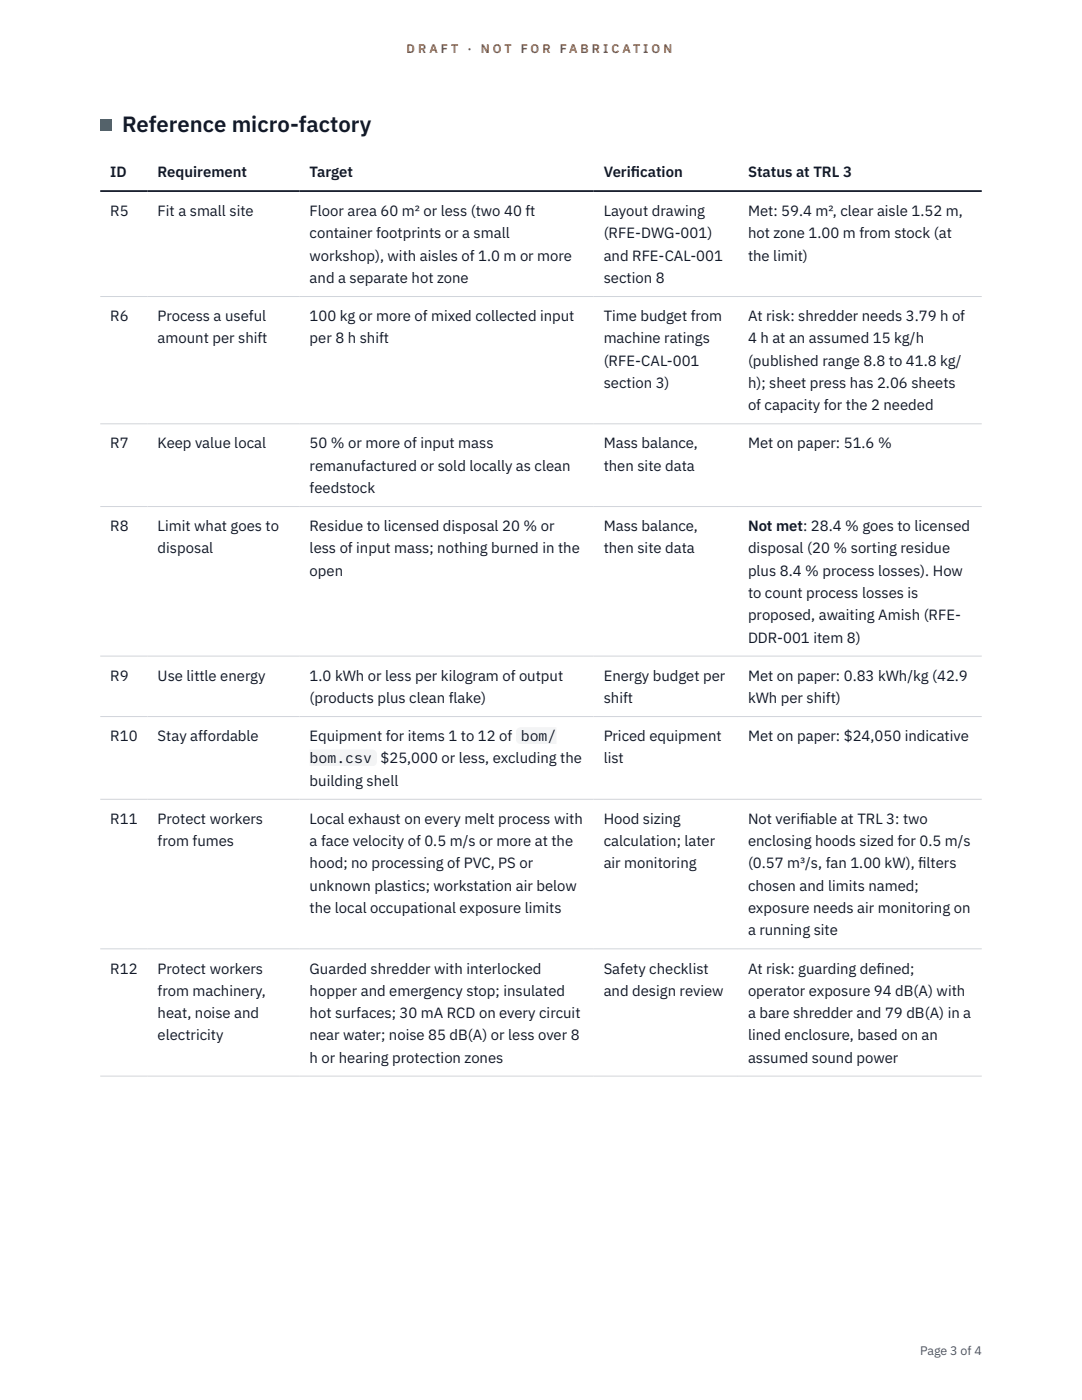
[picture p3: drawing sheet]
<svg xmlns="http://www.w3.org/2000/svg" width="216mm" height="279mm" viewBox="0 0 216 279" stroke-linecap="round" stroke-linejoin="round" font-family="sans-serif">
<defs><g id="words">
<text font-size="4.4" fill="#111827" x="24.4" y="26.4">Reference micro-factory</text>
<g font-size="3" fill="#111827">
<text x="22" y="35.3">ID</text>
<text x="31.5" y="35.3">Requirement</text>
<text x="61.8" y="35.3">Target</text>
<text x="120.5" y="35.3">Verif</text>
<text x="125.9" y="35.3">ication</text>
<text x="149.3" y="35.3">Status at TRL 3</text>
<text x="22" y="43.1">R5</text>
<text x="31.5" y="43.1">Fit a small site</text>
<text x="61.8" y="43.1">Floor area 60 m² or less (two 40 ft</text>
<text x="61.8" y="47.6">container footprints or a small</text>
<text x="120.5" y="43.1">Layout drawing</text>
<text x="120.5" y="47.6">(RFE-DWG-001)</text>
<text x="149.3" y="43.1">Met: 59.4 m², clear aisle 1.52 m,</text>
<text x="149.3" y="47.6">hot zone 1.00 m from stock (at</text>
<text x="61.8" y="52">workshop), with aisles of 1.0 m or more</text>
<text x="120.5" y="52">and RFE-CAL-001</text>
<text x="149.3" y="52">the limit)</text>
<text x="61.8" y="56.5">and a separate hot zone</text>
<text x="120.5" y="56.5">section 8</text>
<text x="22" y="64.1">R6</text>
<text x="31.5" y="64.1">Process a useful</text>
<text x="61.8" y="64.1">100 kg or more of mixed collected input</text>
<text x="120.5" y="64.1">Time budget from</text>
<text x="149.3" y="64.1">At risk: shredder needs 3.79 h of</text>
<text x="31.5" y="68.5">amount per shift</text>
<text x="61.8" y="68.5">per 8 h shift</text>
<text x="120.5" y="68.5">machine ratings</text>
<text x="149.3" y="68.5">4 h at an assumed 15 kg/h</text>
<text x="120.5" y="73">(RFE-CAL-001</text>
<text x="120.5" y="77.4">section 3)</text>
<text x="149.3" y="73">(published range 8.8 to 41.8 kg/</text>
<text x="149.3" y="77.4">h); sheet press has 2.06 sheets</text>
<text x="149.3" y="81.9">of capacity for the 2 needed</text>
<text x="22" y="89.5">R7</text>
<text x="31.5" y="89.5">Keep value local</text>
<text x="61.8" y="89.5">50 % or more of input mass</text>
<text x="120.5" y="89.5">Mass balance,</text>
<text x="149.3" y="89.5">Met on paper: 51.6 %</text>
<text x="61.8" y="93.9">remanufactured or sold locally as clean</text>
<text x="120.5" y="93.9">then site data</text>
<text x="61.8" y="98.4">feedstock</text>
<text x="22" y="106">R8</text>
<text x="31.5" y="106">Limit what goes to</text>
<text x="61.8" y="106">Residue to licensed disposal 20 % or</text>
<text x="120.5" y="106">Mass balance,</text>
<text x="149.3" y="106">Not met: 28.4 % goes to licensed</text>
<text x="31.5" y="110.5">disposal</text>
<text x="61.8" y="110.5">less of input mass; nothing burned in the</text>
<text x="120.5" y="110.5">then site data</text>
<text x="149.3" y="110.5">disposal (20 % sorting residue</text>
<text x="61.8" y="114.9">open</text>
<text x="149.3" y="114.9">plus 8.4 % process losses). How</text>
<text x="149.3" y="119.3">to count process losses is</text>
<text x="149.3" y="123.8">proposed, awaiting Amish (RFE-</text>
<text x="149.3" y="128.2">DDR-001 item 8)</text>
<text x="22" y="135.9">R9</text>
<text x="31.5" y="135.9">Use little energy</text>
<text x="61.8" y="135.9">1.0 kWh or less per kilogram of output</text>
<text x="120.5" y="135.9">Energy budget per</text>
<text x="149.3" y="135.9">Met on paper: 0.83 kWh/kg (42.9</text>
<text x="61.8" y="140.3">(products plus clean flake)</text>
<text x="120.5" y="140.3">shift</text>
<text x="149.3" y="140.3">kWh per shift)</text>
<text x="22" y="147.9">R10</text>
<text x="31.5" y="147.9">Stay affordable</text>
<text x="61.8" y="147.9">Equipment for items 1 to 12 of</text>
<text x="103.9" y="147.9">bom/</text>
<text x="120.5" y="147.9">Priced equipment</text>
<text x="149.3" y="147.9">Met on paper: $24,050 indicative</text>
<text x="61.8" y="152.4">bom.csv</text>
<text x="75.9" y="152.4">$25,000 or less, excluding the</text>
<text x="120.5" y="152.4">list</text>
<text x="61.8" y="156.8">building shell</text>
<text x="22" y="164.4">R11</text>
<text x="31.5" y="164.4">Protect workers</text>
<text x="61.8" y="164.4">Local exhaust on every melt process with</text>
<text x="120.5" y="164.4">Hood sizing</text>
<text x="149.3" y="164.4">Not verif</text>
<text x="159.6" y="164.4">iable at TRL 3: two</text>
<text x="31.5" y="168.9">from fumes</text>
<text x="61.8" y="168.9">a face velocity of 0.5 m/s or more at the</text>
<text x="61.8" y="173.3">hood; no processing of PVC, PS or</text>
<text x="120.5" y="168.9">calculation; later</text>
<text x="120.5" y="173.3">air monitoring</text>
<text x="149.3" y="168.9">enclosing hoods sized for 0.5 m/s</text>
<text x="149.3" y="173.3">(0.57 m³/s, fan 1.00 kW), f</text>
<text x="183.2" y="173.3">ilters</text>
<text x="61.8" y="177.8">unknown plastics; workstation air below</text>
<text x="149.3" y="177.8">chosen and limits named;</text>
<text x="61.8" y="182.2">the local occupational exposure limits</text>
<text x="149.3" y="182.2">exposure needs air monitoring on</text>
<text x="149.3" y="186.7">a running site</text>
<text x="22" y="194.3">R12</text>
<text x="31.5" y="194.3">Protect workers</text>
<text x="61.8" y="194.3">Guarded shredder with interlocked</text>
<text x="120.5" y="194.3">Safety checklist</text>
<text x="149.3" y="194.3">At risk: guarding def</text>
<text x="174.9" y="194.3">ined;</text>
<text x="31.5" y="198.7">from machinery,</text>
<text x="31.5" y="203.2">heat, noise and</text>
<text x="61.8" y="198.7">hopper and emergency stop; insulated</text>
<text x="61.8" y="203.2">hot surfaces; 30 mA RCD on every circuit</text>
<text x="120.5" y="198.7">and design review</text>
<text x="149.3" y="198.7">operator exposure 94 dB(A) with</text>
<text x="149.3" y="203.2">a bare shredder and 79 dB(A) in a</text>
<text x="31.5" y="207.6">electricity</text>
<text x="61.8" y="207.6">near water; noise 85 dB(A) or less over 8</text>
<text x="149.3" y="207.6">lined enclosure, based on an</text>
<text x="61.8" y="212.1">h or hearing protection zones</text>
<text x="149.3" y="212.1">assumed sound power</text>
</g>
<g font-size="2.5" fill="#b45309">
<text x="81.1" y="10.5">D R A F T</text>
<text x="93.3" y="10.5">·</text>
<text x="95.9" y="10.5">N O T</text>
<text x="103.9" y="10.5">F O R</text>
<text x="111.7" y="10.5">F A B R I C A T I O N</text>
</g>
<text font-size="2.5" fill="#4b5563" x="183.6" y="270.3">Page 3 of 4</text>
</g></defs>
<path d="M20 59.2h175.9M20 84.6h175.9M20 101.1h175.9M20 130.9h175.9M20 143h175.9M20 159.5h175.9M20 189.4h175.9M20 214.8h175.9" fill="none" stroke="#d1d5db" stroke-width=".2"/>
<path d="M20 38.1h175.9" fill="none" stroke="#111827" stroke-width=".35"/>
<path d="M20 23.8h2.2v2.2h-2.2z" fill="#0f766e"/>
<g fill="#f3f4f6">
<path d="M102.9 145.1h8.1v3.4h-8.1z"/>
<path d="M61.8 149.6h13.4v3.3h-13.4z"/>
</g>
<use href="#words"/>
</svg>
